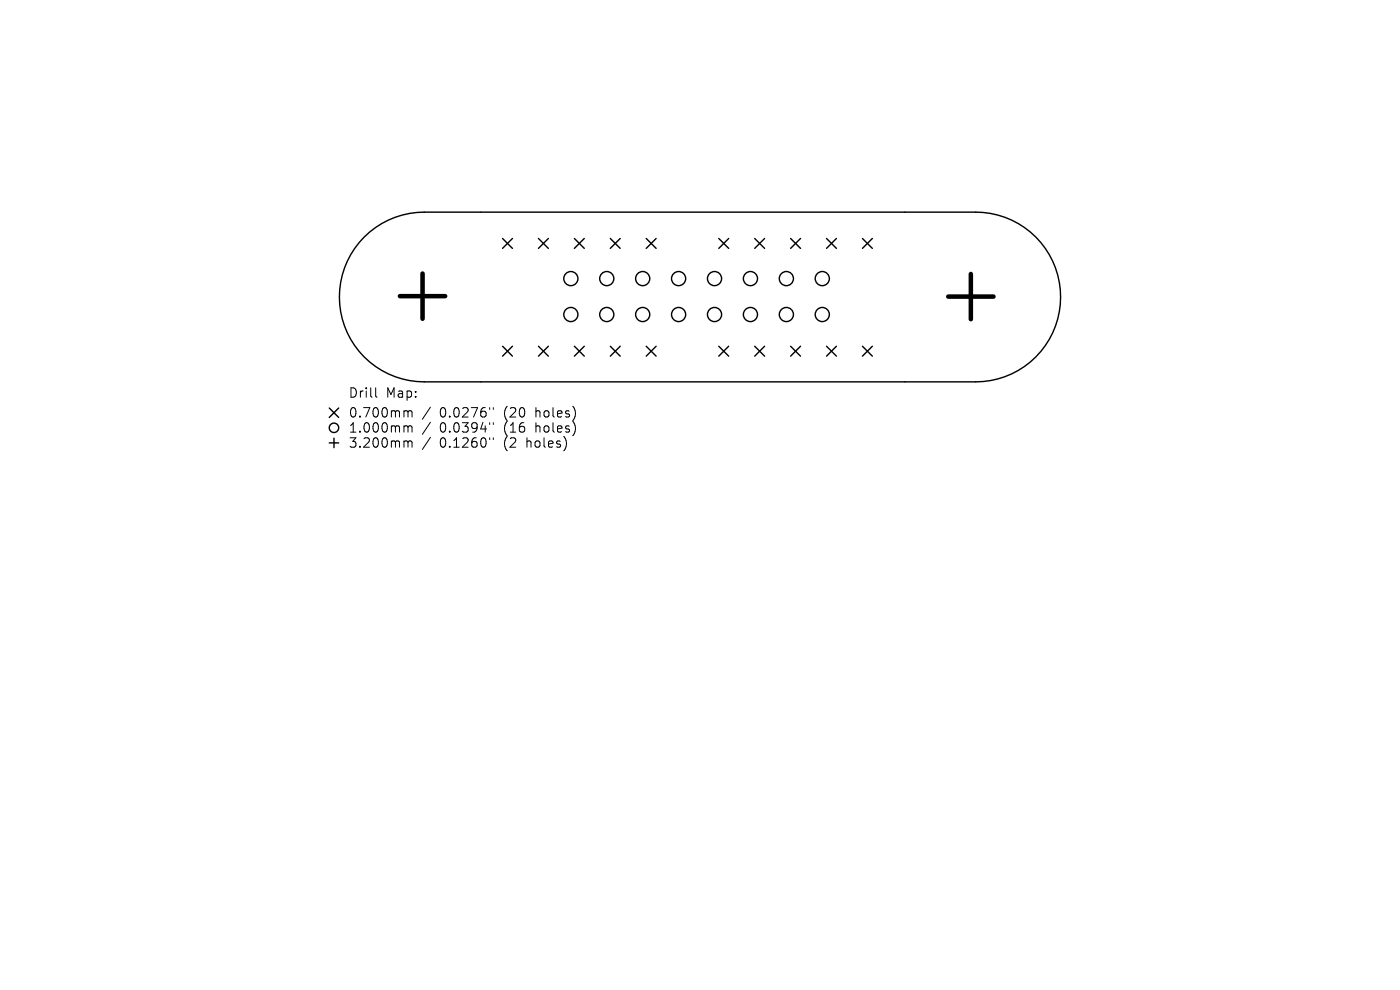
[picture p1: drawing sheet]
<svg xmlns="http://www.w3.org/2000/svg" width="297mm" height="210mm" viewBox="0 0 297 210" stroke-linecap="round" stroke-linejoin="round" font-family="sans-serif">
<defs><g id="words">
<g font-size="2.8">
<text x="73.9" y="84.7">Drill</text>
<text x="73.9" y="88.9">0.700mm</text>
<text x="81.9" y="84.7">Map:</text>
<text x="93.3" y="88.9">0.0276&quot;</text>
<text x="107" y="88.9">(20</text>
<text x="113.9" y="88.9">holes)</text>
<text x="73.9" y="92.1">1.000mm</text>
<text x="73.9" y="95.3">3.200mm</text>
<text x="93.3" y="92.1">0.0394&quot;</text>
<text x="93.3" y="95.3">0.1260&quot;</text>
<text x="107" y="92.1">(16</text>
<text x="107" y="95.3">(2</text>
<text x="112" y="95.3">holes)</text>
<text x="113.9" y="92.1">holes)</text>
</g>
</g></defs>
<g fill="none" stroke="#000" stroke-width=".3">
<path d="M77.3 50.3a18 18 0 0 1 12.7-5.3h117a18 18 0 0 1 18 18 18 18 0 0 1-18 18h-117a18 18 0 0 1-16.6-11.1 18 18 0 0 1 3.9-19.6zM106.6 50.6l2.1 2.1M108.7 50.6l-2.1 2.1M114.2 50.6l2.1 2.1M116.3 50.6l-2.1 2.1M121.9 50.6l2.1 2.1M124 50.6l-2.1 2.1M129.5 50.6l2.1 2.1M131.6 50.6l-2.1 2.1M137.1 50.6l2.1 2.1M139.2 50.6l-2.1 2.1M152.5 50.6l2.1 2.1"/>
<path d="M154.6 50.6l-2.1 2.1M160.1 50.6l2.1 2.1M162.2 50.6l-2.1 2.1M167.7 50.6l2.1 2.1M169.8 50.6l-2.1 2.1M175.3 50.6l2.1 2.1M177.4 50.6l-2.1 2.1M183 50.6l2.1 2.1M185.1 50.6l-2.1 2.1M106.6 73.4l2.1 2.1M108.7 73.4l-2.1 2.1M114.2 73.4l2.1 2.1"/>
<path d="M116.3 73.4l-2.1 2.1M121.9 73.4l2.1 2.1M124 73.4l-2.1 2.1M129.5 73.4l2.1 2.1M131.6 73.4l-2.1 2.1M137.1 73.4l2.1 2.1M139.2 73.4l-2.1 2.1M152.5 73.4l2.1 2.1M154.6 73.4l-2.1 2.1M160.1 73.4l2.1 2.1M162.2 73.4l-2.1 2.1M167.7 73.4l2.1 2.1"/>
<path d="M169.8 73.4l-2.1 2.1M175.3 73.4l2.1 2.1M177.4 73.4l-2.1 2.1M183 73.4l2.1 2.1M185.1 73.4l-2.1 2.1M69.9 86.6l2 2M69.9 94h2M70.9 93v2M71.9 86.6l-2 2"/>
<circle cx="121.1" cy="59.1" r="1.5"/>
<circle cx="128.7" cy="59.1" r="1.5"/>
<circle cx="136.3" cy="59.1" r="1.5"/>
<circle cx="144" cy="59.1" r="1.5"/>
<circle cx="151.6" cy="59.1" r="1.5"/>
<circle cx="159.2" cy="59.1" r="1.5"/>
<circle cx="166.8" cy="59.1" r="1.5"/>
<circle cx="174.4" cy="59.1" r="1.5"/>
<circle cx="121.1" cy="66.7" r="1.5"/>
<circle cx="128.7" cy="66.7" r="1.5"/>
<circle cx="136.3" cy="66.7" r="1.5"/>
<circle cx="144" cy="66.7" r="1.5"/>
<circle cx="151.6" cy="66.7" r="1.5"/>
<circle cx="159.2" cy="66.7" r="1.5"/>
<circle cx="166.8" cy="66.7" r="1.5"/>
<circle cx="174.4" cy="66.7" r="1.5"/>
<circle cx="70.9" cy="90.8" r="1"/>
</g>
<path d="M89.6 58v9.6M206 58.1v9.6M84.8 62.8h9.6M201.2 62.9h9.6" fill="none" stroke="#000" stroke-width=".96"/>
<g fill="none" stroke="#000" stroke-width=".21">
<path d="M79.7 82.3v1.7l.3 .3M86 87.1h.3l.3 .3M86 90.3h.3l.3 .3M86 93.5l.5 .1 .1 .2M86.6 87.4l.2-.3 .5 .1 .1 1.3M86.6 87.4v1.1M86.6 90.6v1.1M86.6 93.8v1.1M86.6 90.6l.2-.3 .5 .1 .1 1.3M86.6 93.8l.2-.3 .5 .1 .1 1.3M91.3 86.4l-1.7 2.5M91.3 89.6l-1.7 2.5"/>
<path d="M91.3 92.8l-1.7 2.5M103.9 86.5v.3M103.9 89.7v.3M103.9 92.9v.3M104.6 86.5v.3M104.6 89.7v.3M104.6 92.9v.3"/>
</g>
<use href="#words"/>
</svg>
